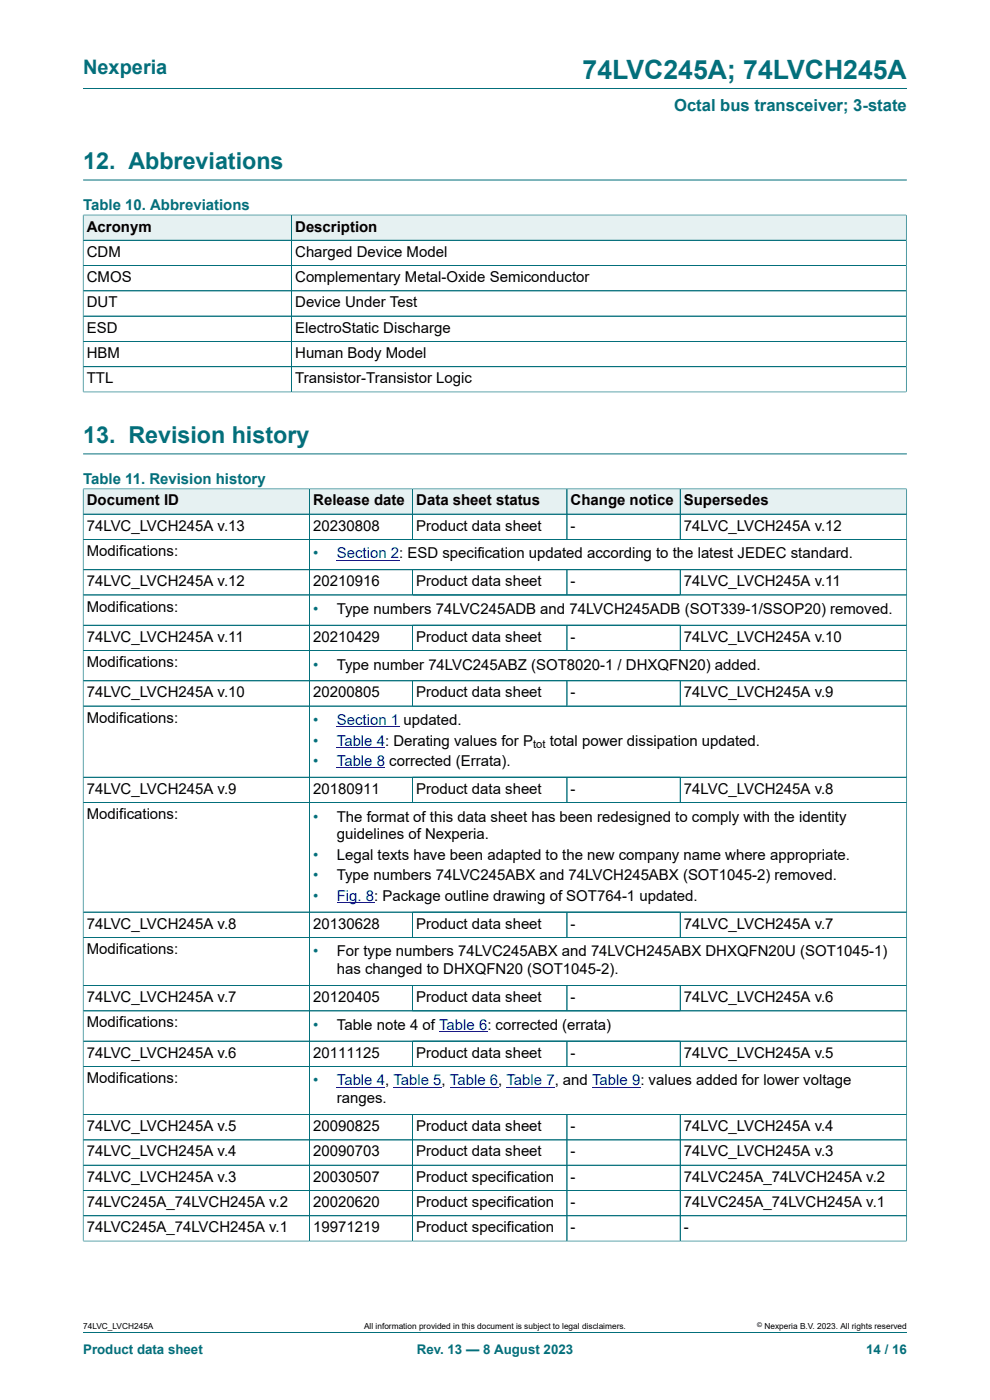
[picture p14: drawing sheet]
<svg xmlns="http://www.w3.org/2000/svg" width="210mm" height="297mm" viewBox="0 0 210 297" stroke-linecap="round" stroke-linejoin="round" font-family="sans-serif">
<defs><g id="words">
<text font-size="5.6" fill="#036f7b" x="123.6" y="16.8">74LVC245A; 74LVCH245A</text>
<g font-size="4.9" fill="#036f7b">
<text x="17.6" y="35.9">12. Abbreviations</text>
<text x="17.6" y="94">13. Revision history</text>
</g>
<text font-size="4.2" fill="#036f7b" x="17.6" y="15.6">Nexperia</text>
<text font-size="3.5" fill="#036f7b" x="143" y="23.7">Octal bus transceiver; 3-state</text>
<g font-size="3.2" fill="#036f7b">
<text x="17.6" y="44.5">Table 10. Abbreviations</text>
<text x="17.6" y="102.6">Table 11. Revision history</text>
<text x="66.5" y="118.5">•</text>
<text x="66.5" y="130.3">•</text>
<text x="66.5" y="142">•</text>
<text x="66.5" y="153.8">•</text>
<text x="66.5" y="158.2">•</text>
<text x="66.5" y="162.5">•</text>
<text x="66.5" y="174.3">•</text>
<text x="66.5" y="182.4">•</text>
<text x="66.5" y="186.8">•</text>
<text x="66.5" y="191.1">•</text>
<text x="66.5" y="202.9">•</text>
<text x="66.5" y="218.5">•</text>
<text x="66.5" y="230.3">•</text>
</g>
<g font-size="3.2">
<text x="18.4" y="49.1">Acronym</text>
<text x="62.6" y="49.1">Description</text>
<text x="18.4" y="54.5">CDM</text>
<text x="18.4" y="59.8">CMOS</text>
<text x="62.6" y="54.5">Charged Device Model</text>
<text x="62.6" y="59.8">Complementary Metal-Oxide Semiconductor</text>
<text x="18.4" y="65.2">DUT</text>
<text x="62.6" y="65.2">Device Under Test</text>
<text x="18.4" y="70.6">ESD</text>
<text x="62.6" y="70.6">ElectroStatic Discharge</text>
<text x="18.4" y="75.9">HBM</text>
<text x="62.6" y="75.9">Human Body Model</text>
<text x="18.4" y="81.3">TTL</text>
<text x="62.6" y="81.3">Transistor-Transistor Logic</text>
<text x="18.4" y="107.2">Document ID</text>
<text x="66.5" y="107.2">Release date</text>
<text x="88.3" y="107.2">Data sheet status</text>
<text x="121" y="107.2">Change notice</text>
<text x="145.1" y="107.2">Supersedes</text>
<text x="18.4" y="112.6">74LVC_LVCH245A v.13</text>
<text x="66.5" y="112.6">20230808</text>
<text x="88.3" y="112.6">Product data sheet</text>
<text x="121" y="112.6">-</text>
<text x="145.1" y="112.6">74LVC_LVCH245A v.12</text>
<text x="18.4" y="117.9">Modifications:</text>
<text x="18.4" y="124.4">74LVC_LVCH245A v.12</text>
<text x="66.5" y="124.4">20210916</text>
<text x="88.3" y="124.4">Product data sheet</text>
<text x="121" y="124.4">-</text>
<text x="145.1" y="124.4">74LVC_LVCH245A v.11</text>
<text x="18.4" y="129.7">Modifications:</text>
<text x="71.5" y="130.3">Type numbers 74LVC245ADB and 74LVCH245ADB (SOT339-1/SSOP20) removed.</text>
<text x="18.4" y="136.1">74LVC_LVCH245A v.11</text>
<text x="66.5" y="136.1">20210429</text>
<text x="88.3" y="136.1">Product data sheet</text>
<text x="121" y="136.1">-</text>
<text x="145.1" y="136.1">74LVC_LVCH245A v.10</text>
<text x="18.4" y="141.5">Modifications:</text>
<text x="71.5" y="142">Type number 74LVC245ABZ (SOT8020-1 / DHXQFN20) added.</text>
<text x="18.4" y="147.9">74LVC_LVCH245A v.10</text>
<text x="66.5" y="147.9">20200805</text>
<text x="88.3" y="147.9">Product data sheet</text>
<text x="121" y="147.9">-</text>
<text x="145.1" y="147.9">74LVC_LVCH245A v.9</text>
<text x="18.4" y="153.3">Modifications:</text>
<text x="116.6" y="158.2">total power dissipation updated.</text>
<text x="18.4" y="168.4">74LVC_LVCH245A v.9</text>
<text x="18.4" y="173.8">Modifications:</text>
<text x="66.5" y="168.4">20180911</text>
<text x="88.3" y="168.4">Product data sheet</text>
<text x="121" y="168.4">-</text>
<text x="145.1" y="168.4">74LVC_LVCH245A v.8</text>
<text x="71.5" y="174.3">The format of this data sheet has been redesigned to comply with the identity</text>
<text x="71.5" y="178.1">guidelines of Nexperia.</text>
<text x="71.5" y="182.4">Legal texts have been adapted to the new company name where appropriate.</text>
<text x="71.5" y="186.8">Type numbers 74LVC245ABX and 74LVCH245ABX (SOT1045-2) removed.</text>
<text x="18.4" y="197">74LVC_LVCH245A v.8</text>
<text x="66.5" y="197">20130628</text>
<text x="88.3" y="197">Product data sheet</text>
<text x="121" y="197">-</text>
<text x="145.1" y="197">74LVC_LVCH245A v.7</text>
<text x="18.4" y="202.4">Modifications:</text>
<text x="71.5" y="202.9">For type numbers 74LVC245ABX and 74LVCH245ABX DHXQFN20U (SOT1045-1)</text>
<text x="71.5" y="206.7">has changed to DHXQFN20 (SOT1045-2).</text>
<text x="18.4" y="212.6">74LVC_LVCH245A v.7</text>
<text x="66.5" y="212.6">20120405</text>
<text x="88.3" y="212.6">Product data sheet</text>
<text x="121" y="212.6">-</text>
<text x="145.1" y="212.6">74LVC_LVCH245A v.6</text>
<text x="18.4" y="218">Modifications:</text>
<text x="71.5" y="218.5">Table note 4 of Table 6: corrected (errata)</text>
<text x="18.4" y="224.4">74LVC_LVCH245A v.6</text>
<text x="66.5" y="224.4">20111125</text>
<text x="88.3" y="224.4">Product data sheet</text>
<text x="121" y="224.4">-</text>
<text x="145.1" y="224.4">74LVC_LVCH245A v.5</text>
<text x="18.4" y="229.7">Modifications:</text>
<text x="18.4" y="240">74LVC_LVCH245A v.5</text>
<text x="66.5" y="240">20090825</text>
<text x="71.5" y="234.1">ranges.</text>
<text x="88.3" y="240">Product data sheet</text>
<text x="121" y="240">-</text>
<text x="145.1" y="240">74LVC_LVCH245A v.4</text>
<text x="18.4" y="245.3">74LVC_LVCH245A v.4</text>
<text x="66.5" y="245.3">20090703</text>
<text x="88.3" y="245.3">Product data sheet</text>
<text x="121" y="245.3">-</text>
<text x="145.1" y="245.3">74LVC_LVCH245A v.3</text>
<text x="18.4" y="250.7">74LVC_LVCH245A v.3</text>
<text x="66.5" y="250.7">20030507</text>
<text x="88.3" y="250.7">Product specification</text>
<text x="121" y="250.7">-</text>
<text x="145.1" y="250.7">74LVC245A_74LVCH245A v.2</text>
<text x="18.4" y="256.1">74LVC245A_74LVCH245A v.2</text>
<text x="66.5" y="256.1">20020620</text>
<text x="88.3" y="256.1">Product specification</text>
<text x="121" y="256.1">-</text>
<text x="145.1" y="256.1">74LVC245A_74LVCH245A v.1</text>
<text x="18.4" y="261.4">74LVC245A_74LVCH245A v.1</text>
<text x="66.5" y="261.4">19971219</text>
<text x="88.3" y="261.4">Product specification</text>
<text x="121" y="261.4">-</text>
<text x="145.1" y="261.4">-</text>
</g>
<g font-size="3.2" fill="#00f">
<text x="71.5" y="118.5">Section 2: ESD specification updated according to the latest JEDEC standard.</text>
<text x="71.5" y="153.8">Section 1 updated.</text>
<text x="71.5" y="158.2">Table 4: Derating values for P</text>
<text x="71.5" y="162.5">Table 8 corrected (Errata).</text>
<text x="71.5" y="191.1">Fig. 8: Package outline drawing of SOT764-1 updated.</text>
<text x="71.5" y="230.3">Table 4, Table 5, Table 6, Table 7, and Table 9: values added for lower voltage</text>
</g>
<g font-size="2.8" fill="#036f7b">
<text x="17.6" y="287.2">Product data sheet</text>
<text x="88.4" y="287.2">Rev. 13 — 8 August 2023</text>
<text x="183.7" y="287.2">14 / 16</text>
</g>
<text font-size="2.4" x="113.1" y="158.8">tot</text>
<g font-size="1.8">
<text x="17.6" y="282">74LVC_LVCH245A</text>
<text x="77.2" y="282">All information provided in this document is subject to legal disclaimers.</text>
<text x="162.2" y="282">Nexperia B.V. 2023. All rights reserved</text>
</g>
<text font-size="1.4" x="160.6" y="281.6">©</text>
</g></defs>
<path d="M17.6 18.8h174.8M17.6 38.2h174.8" fill="none" stroke="#036f7b" stroke-width=".21"/>
<path d="M17.7 45.7h44.1v5.2h-44.1z" fill="#e6f1f2"/>
<path d="M17.6 45.5v5.5h44.2v-5.4h-44.2" fill="none" stroke="#036f7b" stroke-width=".21"/>
<path d="M61.9 45.7h130.3v5.2h-130.3z" fill="#e6f1f2"/>
<path d="M17.6 56.3h174.6M17.6 51h174.6M17.6 45.7v37.5M17.7 45.6h174.6M61.8 45.6v37.5M192.2 45.5v37.7M17.6 61.7h174.6M17.6 67.1h174.6M17.6 77.8h174.6M192.2 72.4h-174.6M17.6 83.1h174.7M17.6 96.3h174.8" fill="none" stroke="#036f7b" stroke-width=".21"/>
<path d="M17.7 103.8h47.9v5.2h-47.9z" fill="#e6f1f2"/>
<path d="M17.6 103.6v5.5h48.1v-5.4h-48.1" fill="none" stroke="#036f7b" stroke-width=".21"/>
<path d="M65.8 103.8h21.6v5.2h-21.6z" fill="#e6f1f2"/>
<path d="M65.7 103.7h21.8v5.4h-21.8z" fill="none" stroke="#036f7b" stroke-width=".21"/>
<path d="M87.6 103.8h32.6v5.2h-32.6z" fill="#e6f1f2"/>
<path d="M87.5 103.7h32.8v5.4h-32.8z" fill="none" stroke="#036f7b" stroke-width=".21"/>
<path d="M120.3 103.8h23.9v5.2h-23.9z" fill="#e6f1f2"/>
<path d="M120.3 103.7h24v5.4h-24z" fill="none" stroke="#036f7b" stroke-width=".21"/>
<path d="M144.4 103.8h47.9v5.2h-47.9z" fill="#e6f1f2"/>
<path d="M17.6 114.4h174.7M65.7 109.1v11.8M87.5 109.1v5.3M120.3 109.1v5.3M192.3 103.6v17.3h-174.7v-11.8h174.7M192.4 103.7h-48.1v10.7" fill="none" stroke="#036f7b" stroke-width=".21"/>
<path d="M71.5 118.8h11.4" fill="none" stroke="#00f" stroke-width=".21"/>
<path d="M82.9 118.8h1.8z" fill="#00f"/>
<g fill="none" stroke="#036f7b" stroke-width=".21">
<path d="M17.6 120.9h174.7v44h-174.7zM17.6 132.6h174.7M65.7 120.9v44M87.5 120.9v5.3M87.5 132.6v5.4M120.3 120.9v5.3M120.3 132.6v5.4M144.3 120.9v5.3M144.3 132.6v5.4M192.3 126.2h-174.7M192.3 138h-174.7M17.6 144.4h174.7"/>
<path d="M17.6 149.8h174.7M87.5 144.4v5.4M120.3 144.4v5.4M144.3 144.4v5.4"/>
</g>
<path d="M71.5 154.2h11.4" fill="none" stroke="#00f" stroke-width=".21"/>
<path d="M82.9 154.1l1.8 .1z" fill="#00f"/>
<path d="M71.5 158.5h10.2M71.5 162.8h10.2M71.5 191.4h7.9M93.1 218.8h10.3M71.5 230.6h10.2M83.4 230.6h10.3M95.4 230.6h10.3M107.4 230.6h10.3M125.6 230.6h10.2" fill="none" stroke="#00f" stroke-width=".21"/>
<g fill="none" stroke="#036f7b" stroke-width=".21">
<path d="M17.6 103.8v159.5M17.7 103.7h174.6M17.7 109.1h174.6M65.7 103.8v159.5M87.5 103.8v10.6M120.3 103.8v10.6M144.3 103.8v10.6M192.3 114.4h-174.6M192.3 103.8v159.5M17.7 120.9h174.6M17.7 132.6h174.6M17.7 138h174.6"/>
<path d="M87.5 120.9v5.3M87.5 132.7v5.2M120.3 120.9v5.3M120.3 132.7v5.2M144.3 120.9v5.3M144.3 132.7v5.2M192.3 126.2h-174.6M17.7 149.8h174.6M87.5 144.5v5.2M120.3 144.5v5.2M144.3 144.5v5.2M192.3 144.4h-174.6"/>
<path d="M17.6 164.9h174.7M17.6 170.3h174.7M87.5 164.9v5.4M120.3 164.9v5.4M144.3 164.9v5.4M17.6 193.5h174.7M87.5 193.5v5.4M120.3 193.5v5.4M144.3 193.5v5.4M192.3 198.9h-174.7M17.6 209.1h174.7M87.5 209.1v5.4"/>
<path d="M120.3 209.1v5.4M144.3 209.1v5.4M192.3 214.5h-174.7M17.6 220.9h174.7M17.6 226.2h174.7M17.6 236.5h174.7M87.5 220.9v5.3M87.5 236.5v26.8M120.3 220.9v5.3M120.3 236.5v26.8M144.3 220.9v5.3M144.3 236.5v26.8"/>
<path d="M192.3 241.8h-174.7M192.3 247.2h-174.7M192.3 252.6h-174.7M192.3 257.9h-174.7M17.6 263.3h174.8M17.6 282.6h174.8"/>
</g>
<use href="#words"/>
</svg>
